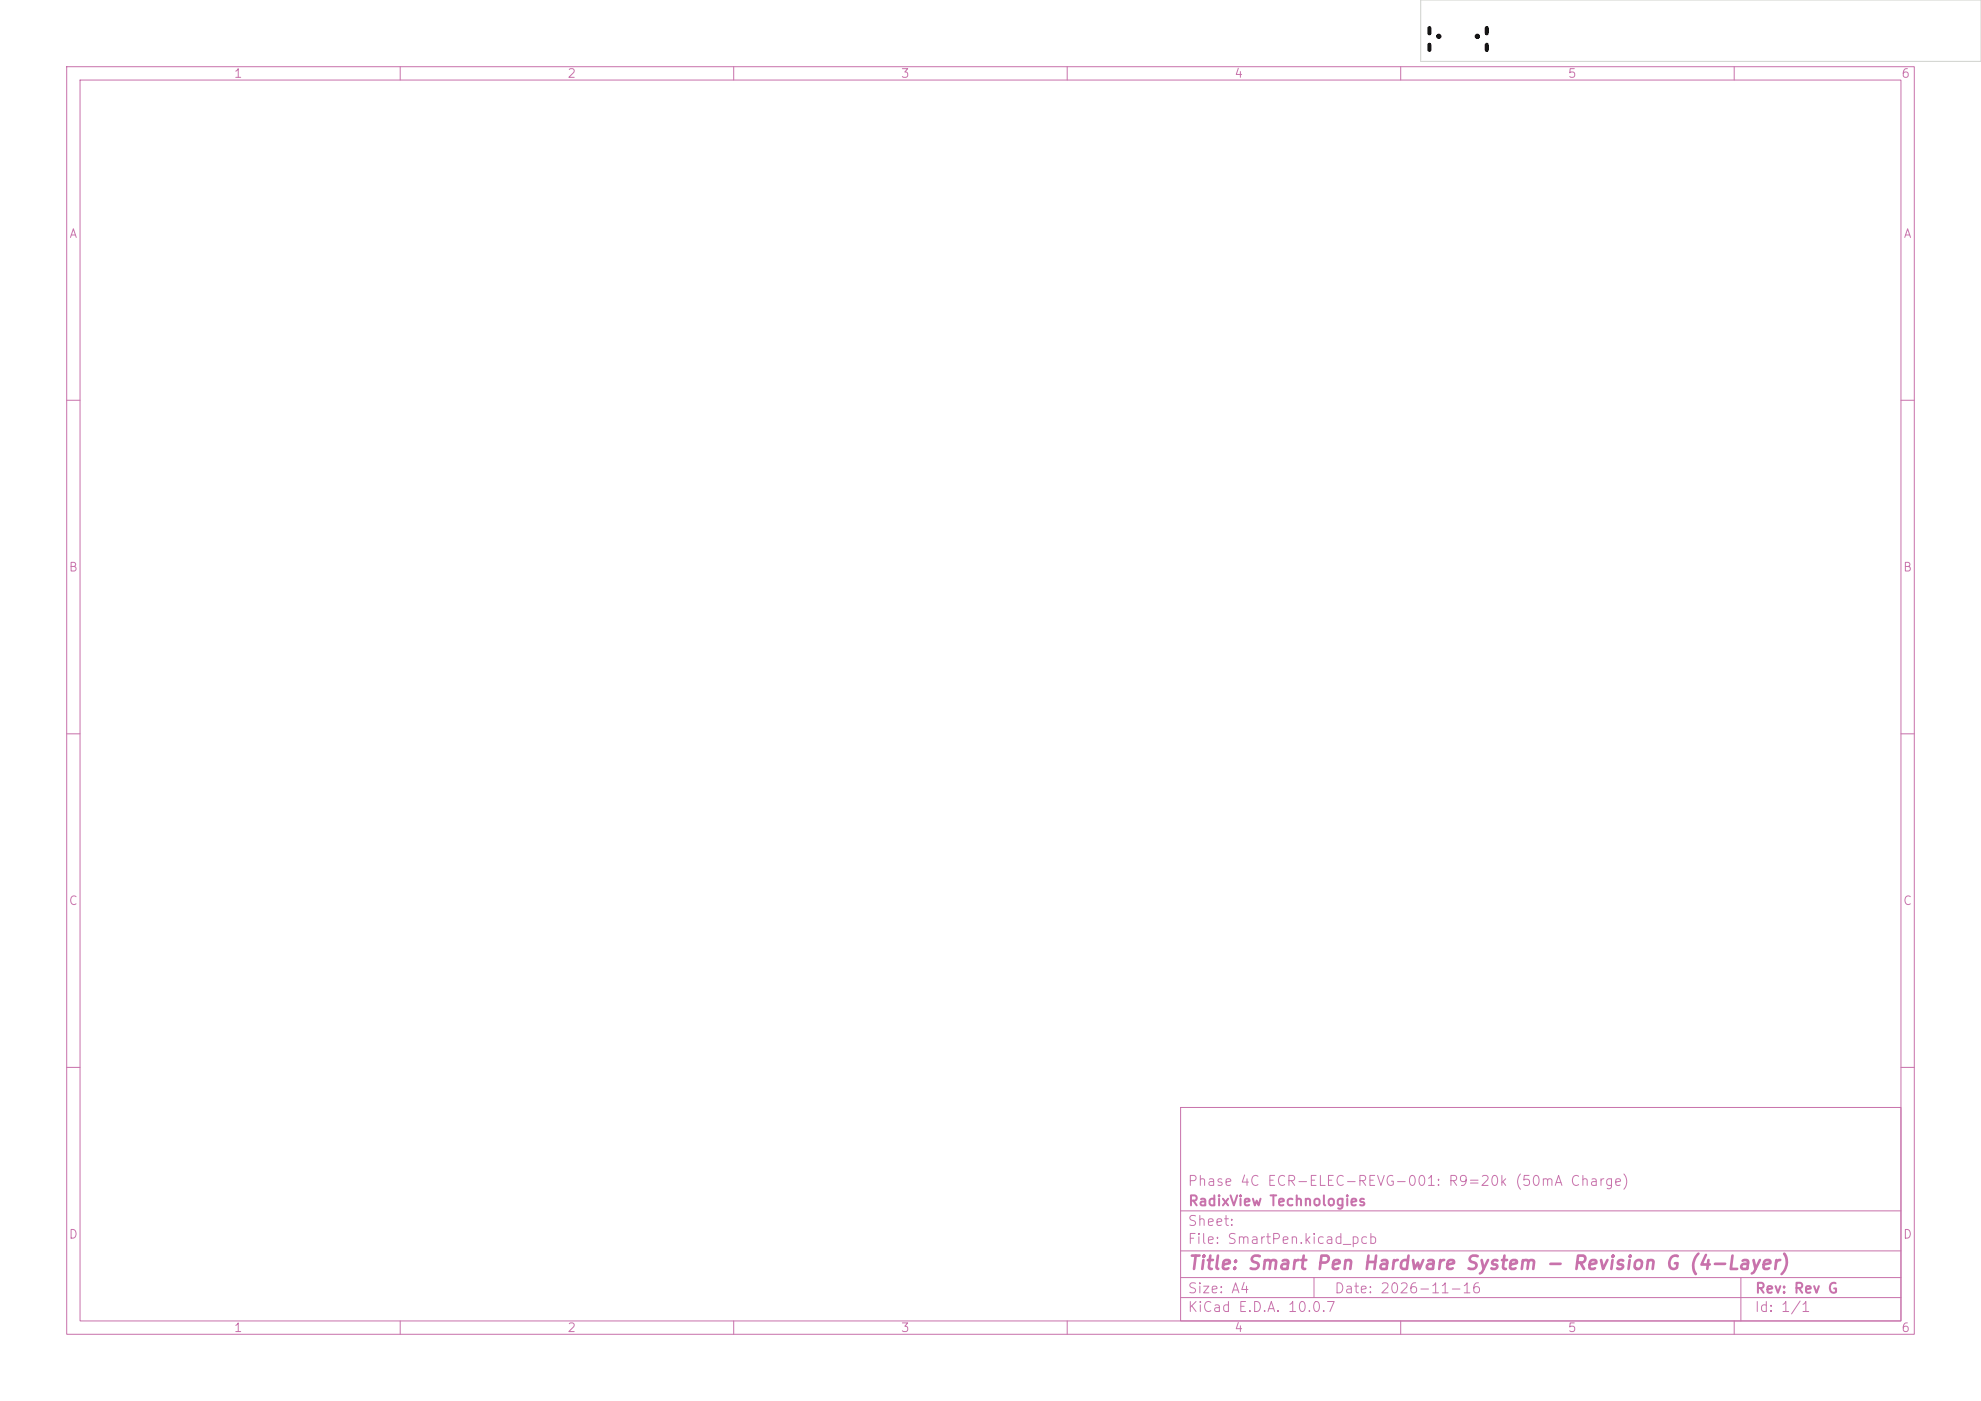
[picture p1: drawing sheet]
<svg xmlns="http://www.w3.org/2000/svg" width="297mm" height="210mm" viewBox="0 0 297 210" stroke-linecap="round" stroke-linejoin="round" font-family="sans-serif">
<defs><g id="words">
<text font-size="2" fill="#c872ab" x="178" y="190.8">Title: Smart Pen Hardware System - Revision G (4-Layer)</text>
<g font-size="1.5" fill="#c872ab">
<text x="178" y="178.1">Phase 4C ECR-ELEC-REVG-001: R9=20k (50mA Charge)</text>
<text x="178" y="184.1">Sheet:</text>
<text x="178" y="181.1">RadixView Technologies</text>
<text x="178" y="186.8">File: SmartPen.kicad_pcb</text>
<text x="178" y="197">KiCad E.D.A. 10.0.7</text>
<text x="178" y="194.2">Size: A4</text>
<text x="200" y="194.2">Date: 2026-11-16</text>
<text x="263" y="197">Id: 1/1</text>
<text x="263" y="194.2">Rev: Rev G</text>
</g>
<g font-size="1.3" fill="#c872ab">
<text x="35" y="12">1</text>
<text x="85" y="12">2</text>
<text x="135" y="12">3</text>
<text x="185" y="12">4</text>
<text x="235" y="12">5</text>
<text x="285" y="12">6</text>
<text x="10.3" y="36">A</text>
<text x="285.3" y="36">A</text>
<text x="10.2" y="86">B</text>
<text x="285.2" y="86">B</text>
<text x="10.2" y="136">C</text>
<text x="285.2" y="136">C</text>
<text x="10.2" y="186">D</text>
<text x="285.2" y="186">D</text>
<text x="35" y="200">1</text>
<text x="85" y="200">2</text>
<text x="135" y="200">3</text>
<text x="185" y="200">4</text>
<text x="235" y="200">5</text>
<text x="285" y="200">6</text>
</g>
</g></defs>
<g fill="none" stroke="#c872ab" stroke-width=".15">
<path d="M10 10h277v190h-277zM12 12h273v186h-273zM60 10v2M110 10v2M160 10v2M210 10v2M260 10v2M10 60h2M285 60h2M10 110h2M285 110h2M10 160h2"/>
<path d="M177 166h108v32h-108zM285 160h2M60 198v2M110 198v2M160 198v2M177 194.5h108M177 191.5h108M177 187.5h108M177 181.5h108M197 191.5v3M210 198v2M260 198v2"/>
<path d="M261 191.5v6.5"/>
</g>
<path d="M213 0h84v9.2h-84z" fill="none" stroke="#d0d2cd" stroke-width=".15"/>
<g fill="#000" stroke="#000" stroke-width=".15">
<circle cx="215.7" cy="5.4" r=".33"/>
<circle cx="221.5" cy="5.4" r=".33"/>
</g>
<path d="M214.3 4.2v.8M214.3 6.7v.8M222.9 4.2v.8M222.9 6.7v.8" fill="none" stroke="#000" stroke-width=".6"/>
<use href="#words"/>
</svg>
